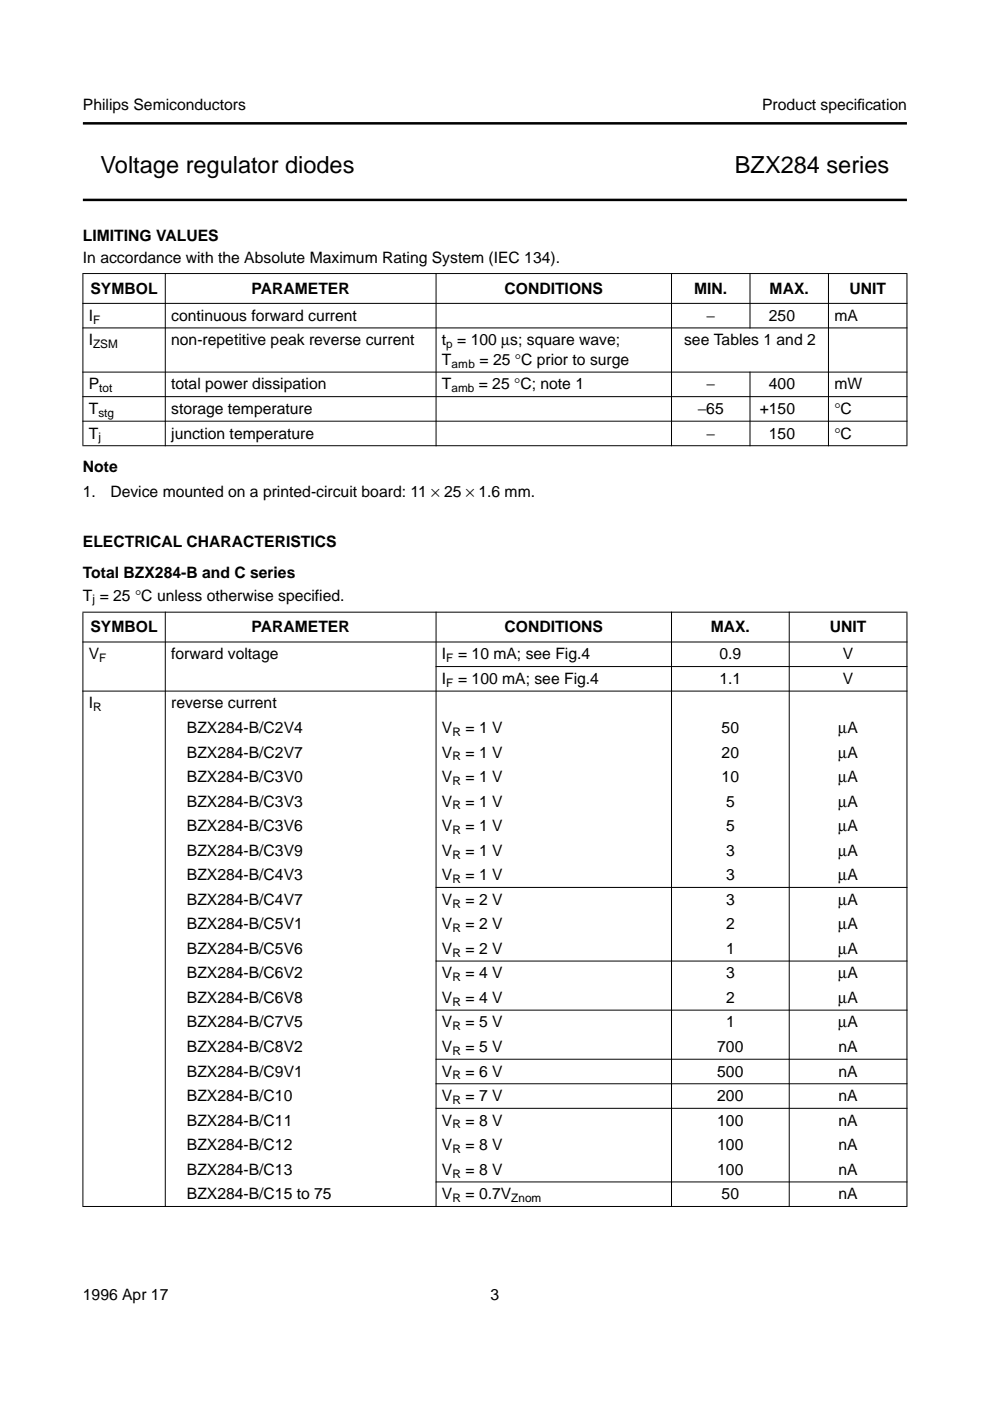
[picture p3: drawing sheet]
<svg xmlns="http://www.w3.org/2000/svg" width="210mm" height="297mm" viewBox="0 0 210 297" stroke-linecap="round" stroke-linejoin="round" font-family="sans-serif">
<defs><g id="words">
<g font-size="5">
<text x="21.3" y="36.6">Voltage regulator diodes</text>
<text x="155.9" y="36.6">BZX284 series</text>
</g>
<g font-size="3.3">
<text x="17.6" y="23.4">Philips Semiconductors</text>
<text x="161.7" y="23.4">Product specif</text>
<text x="181.9" y="23.4">ication</text>
<text x="17.6" y="51.1">LIMITING VALUES</text>
<text x="17.6" y="55.8">In accordance with the Absolute Maximum Rating System (IEC 134).</text>
<text x="19.2" y="62.3">SYMBOL</text>
<text x="53.4" y="62.3">PARAMETER</text>
<text x="107" y="62.3">CONDITIONS</text>
<text x="147.3" y="62.3">MIN.</text>
<text x="163.3" y="62.3">MAX.</text>
<text x="180.2" y="62.3">UNIT</text>
<text x="18.8" y="68">I</text>
<text x="36.3" y="68">continuous forward current</text>
<text x="149.9" y="68">−</text>
<text x="163.1" y="68">250</text>
<text x="177" y="68">mA</text>
<text x="18.8" y="73.2">I</text>
<text x="36.3" y="73.2">non-repetitive peak reverse current</text>
<text x="93.8" y="73.2">t = 100 µs; square wave;</text>
<text x="93.8" y="77.4">T</text>
<text x="101.7" y="77.4">= 25 °C prior to surge</text>
<text x="145.1" y="73.2">see Tables 1 and 2</text>
<text x="18.8" y="82.6">P</text>
<text x="36.3" y="82.6">total power dissipation</text>
<text x="93.8" y="82.6">T</text>
<text x="101.6" y="82.6">= 25 °C; note 1</text>
<text x="149.9" y="82.6">−</text>
<text x="163.1" y="82.6">400</text>
<text x="177" y="82.6">mW</text>
<text x="18.8" y="87.8">T</text>
<text x="36.3" y="87.8">storage temperature</text>
<text x="148" y="87.8">−65</text>
<text x="161.2" y="87.8">+150</text>
<text x="177" y="87.8">°C</text>
<text x="18.8" y="93">T</text>
<text x="36.3" y="93">junction temperature</text>
<text x="149.9" y="93">−</text>
<text x="163.1" y="93">150</text>
<text x="177" y="93">°C</text>
<text x="17.6" y="100.1">Note</text>
<text x="17.6" y="105.5">1.</text>
<text x="23.4" y="105.5">Device mounted on a printed-circuit board: 11 × 25 × 1.6 mm.</text>
<text x="17.6" y="116.1">ELECTRICAL CHARACTERISTICS</text>
<text x="17.6" y="122.5">Total BZX284-B and C series</text>
<text x="17.6" y="127.3">T = 25 °C unless otherwise specified.</text>
<text x="19.2" y="134.1">SYMBOL</text>
<text x="53.4" y="134.1">PARAMETER</text>
<text x="107" y="134.1">CONDITIONS</text>
<text x="150.8" y="134.1">MAX.</text>
<text x="176" y="134.1">UNIT</text>
<text x="18.8" y="139.8">V</text>
<text x="36.3" y="139.8">forward voltage</text>
<text x="93.8" y="139.8">I</text>
<text x="97.2" y="139.8">= 10 mA; see Fig.4</text>
<text x="152.6" y="139.8">0.9</text>
<text x="178.8" y="139.8">V</text>
<text x="93.8" y="145">I</text>
<text x="97.2" y="145">= 100 mA; see Fig.4</text>
<text x="152.6" y="145">1.1</text>
<text x="178.8" y="145">V</text>
<text x="18.8" y="150.2">I</text>
<text x="36.3" y="150.2">reverse current</text>
<text x="39.7" y="155.4">BZX284-B/C2V4</text>
<text x="93.8" y="155.4">V</text>
<text x="98.8" y="155.4">= 1 V</text>
<text x="153.1" y="155.4">50</text>
<text x="177.9" y="155.4">µA</text>
<text x="39.6" y="160.6">BZX284-B/C2V7</text>
<text x="93.8" y="160.6">V</text>
<text x="98.8" y="160.6">= 1 V</text>
<text x="153.1" y="160.6">20</text>
<text x="177.9" y="160.6">µA</text>
<text x="39.6" y="165.8">BZX284-B/C3V0</text>
<text x="93.8" y="165.8">V</text>
<text x="98.8" y="165.8">= 1 V</text>
<text x="153.1" y="165.8">10</text>
<text x="177.9" y="165.8">µA</text>
<text x="39.6" y="171">BZX284-B/C3V3</text>
<text x="93.8" y="171">V</text>
<text x="98.8" y="171">= 1 V</text>
<text x="154" y="171">5</text>
<text x="177.9" y="171">µA</text>
<text x="39.6" y="176.2">BZX284-B/C3V6</text>
<text x="93.8" y="176.2">V</text>
<text x="98.8" y="176.2">= 1 V</text>
<text x="154" y="176.2">5</text>
<text x="177.9" y="176.2">µA</text>
<text x="39.6" y="181.4">BZX284-B/C3V9</text>
<text x="93.8" y="181.4">V</text>
<text x="98.8" y="181.4">= 1 V</text>
<text x="154" y="181.4">3</text>
<text x="177.9" y="181.4">µA</text>
<text x="39.6" y="186.6">BZX284-B/C4V3</text>
<text x="39.6" y="191.8">BZX284-B/C4V7</text>
<text x="93.8" y="186.6">V</text>
<text x="93.8" y="191.8">V</text>
<text x="98.8" y="186.6">= 1 V</text>
<text x="98.8" y="191.8">= 2 V</text>
<text x="154" y="186.6">3</text>
<text x="154" y="191.8">3</text>
<text x="177.9" y="186.6">µA</text>
<text x="177.9" y="191.8">µA</text>
<text x="39.6" y="197">BZX284-B/C5V1</text>
<text x="93.8" y="197">V</text>
<text x="98.8" y="197">= 2 V</text>
<text x="154" y="197">2</text>
<text x="177.9" y="197">µA</text>
<text x="39.6" y="202.2">BZX284-B/C5V6</text>
<text x="93.8" y="202.2">V</text>
<text x="98.8" y="202.2">= 2 V</text>
<text x="154" y="202.2">1</text>
<text x="177.9" y="202.2">µA</text>
<text x="39.6" y="207.4">BZX284-B/C6V2</text>
<text x="93.8" y="207.4">V</text>
<text x="98.8" y="207.4">= 4 V</text>
<text x="154" y="207.4">3</text>
<text x="177.9" y="207.4">µA</text>
<text x="39.6" y="212.6">BZX284-B/C6V8</text>
<text x="93.8" y="212.6">V</text>
<text x="98.8" y="212.6">= 4 V</text>
<text x="154" y="212.6">2</text>
<text x="177.9" y="212.6">µA</text>
<text x="39.6" y="217.8">BZX284-B/C7V5</text>
<text x="93.8" y="217.8">V</text>
<text x="98.8" y="217.8">= 5 V</text>
<text x="154" y="217.8">1</text>
<text x="177.9" y="217.8">µA</text>
<text x="39.6" y="223.1">BZX284-B/C8V2</text>
<text x="93.8" y="223.1">V</text>
<text x="98.8" y="223">= 5 V</text>
<text x="152.2" y="223">700</text>
<text x="177.9" y="223">nA</text>
<text x="39.7" y="228.3">BZX284-B/C9V1</text>
<text x="39.7" y="233.5">BZX284-B/C10</text>
<text x="93.8" y="228.3">V</text>
<text x="93.8" y="233.5">V</text>
<text x="98.8" y="228.3">= 6 V</text>
<text x="98.8" y="233.5">= 7 V</text>
<text x="152.2" y="228.3">500</text>
<text x="152.2" y="233.5">200</text>
<text x="177.9" y="228.3">nA</text>
<text x="177.9" y="233.5">nA</text>
<text x="39.7" y="238.7">BZX284-B/C11</text>
<text x="93.8" y="238.7">V</text>
<text x="98.8" y="238.7">= 8 V</text>
<text x="152.2" y="238.7">100</text>
<text x="177.9" y="238.7">nA</text>
<text x="39.7" y="243.9">BZX284-B/C12</text>
<text x="93.8" y="243.9">V</text>
<text x="98.8" y="243.9">= 8 V</text>
<text x="152.2" y="243.9">100</text>
<text x="177.9" y="243.9">nA</text>
<text x="39.7" y="249.1">BZX284-B/C13</text>
<text x="93.8" y="249.1">V</text>
<text x="98.8" y="249.1">= 8 V</text>
<text x="152.2" y="249.1">100</text>
<text x="177.9" y="249.1">nA</text>
<text x="39.7" y="254.3">BZX284-B/C15 to 75</text>
<text x="93.8" y="254.3">V</text>
<text x="98.8" y="254.3">= 0.7V</text>
<text x="153.1" y="254.3">50</text>
<text x="177.9" y="254.3">nA</text>
<text x="17.6" y="275.6">1996 Apr 17</text>
<text x="104.1" y="275.6">3</text>
</g>
<g font-size="2.5">
<text x="19.8" y="68.6">F</text>
<text x="19.8" y="73.8">ZSM</text>
<text x="94.7" y="73.8">p</text>
<text x="95.8" y="78">amb</text>
<text x="21.1" y="83.2">tot</text>
<text x="95.8" y="83.2">amb</text>
<text x="20.9" y="88.4">stg</text>
<text x="20.9" y="93.6">j</text>
<text x="19.6" y="127.9">j</text>
<text x="21.1" y="140.4">F</text>
<text x="94.7" y="140.4">F</text>
<text x="94.7" y="145.6">F</text>
<text x="19.8" y="150.8">R</text>
<text x="96" y="156">R</text>
<text x="96" y="161.2">R</text>
<text x="96" y="166.4">R</text>
<text x="96" y="171.6">R</text>
<text x="96" y="176.8">R</text>
<text x="96" y="182">R</text>
<text x="96" y="187.2">R</text>
<text x="96" y="192.4">R</text>
<text x="96" y="197.6">R</text>
<text x="96" y="202.8">R</text>
<text x="96" y="208">R</text>
<text x="96" y="213.2">R</text>
<text x="96" y="218.4">R</text>
<text x="96" y="223.6">R</text>
<text x="96" y="228.9">R</text>
<text x="96" y="234.1">R</text>
<text x="96" y="239.3">R</text>
<text x="96" y="244.5">R</text>
<text x="96" y="249.7">R</text>
<text x="96" y="254.9">R</text>
<text x="108.5" y="254.9">Znom</text>
</g>
</g></defs>
<path d="M17.6 26.2h174.8M17.6 42.4h174.8" fill="none" stroke="#000" stroke-width=".53"/>
<g fill="#000" stroke="#000" stroke-width=".21">
<path d="M17.5 58h175zM159.1 57.9v11.7zM17.5 64.3h175zM17.5 69.5h175zM17.5 78.9h175zM17.6 58.1v36.3zM35.1 57.9v36.7zM92.5 57.9v36.7zM142.5 57.9v36.7zM159.1 78.8v15.8zM175.8 57.9v36.7zM192.4 58.1v36.3z"/>
<path d="M17.5 84.1h175zM17.5 89.3h175zM17.5 94.5h175zM17.5 129.8h175zM17.5 136.1h175zM92.4 141.3h100.1zM17.5 146.5h175zM92.4 188.2h100.1zM92.4 203.8h100.1zM92.4 214.2h100.1zM92.4 224.6h100.1zM92.4 229.8h100.1z"/>
<path d="M92.4 235h100.1zM17.6 129.9v125.8zM35.1 129.7v126.2zM92.5 129.7v126.2zM142.5 129.7v126.2zM167.4 129.7v126.2zM192.4 129.9v125.8zM92.4 250.6h100.1zM17.5 255.8h175z"/>
</g>
<use href="#words"/>
</svg>
